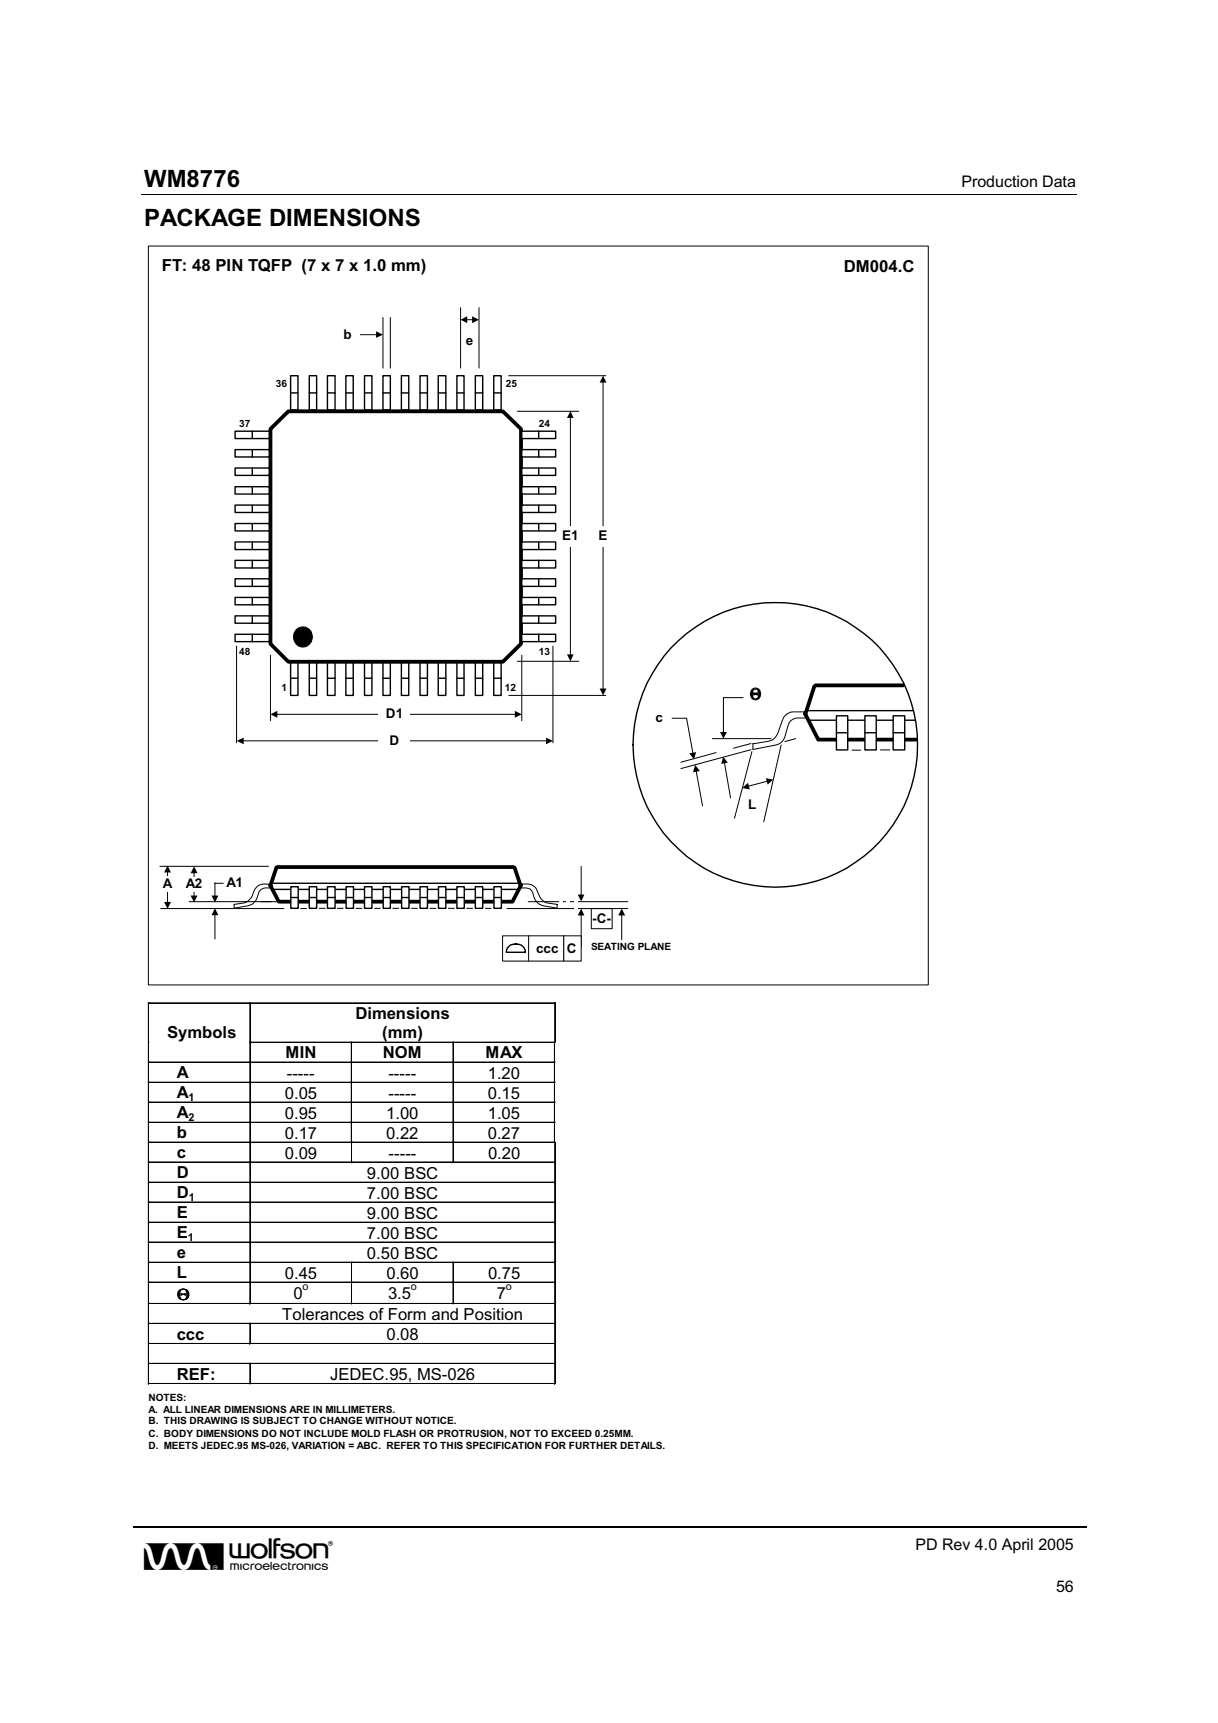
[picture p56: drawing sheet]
<svg xmlns="http://www.w3.org/2000/svg" width="210mm" height="297mm" viewBox="0 0 210 297" stroke-linecap="round" stroke-linejoin="round" font-family="sans-serif">
<defs><g id="words">
<text font-size="6.9" x="24.8" y="270.7">w</text>
<g font-size="4.1">
<text x="24.8" y="32.3">WM8776</text>
<text x="24.8" y="39">PACKAGE DIMENSIONS</text>
</g>
<g font-size="2.9">
<text x="27.9" y="46.8">FT: 48 PIN TQFP (7 x 7 x 1.0 mm)</text>
<text x="145.4" y="46.8">DM004.C</text>
<text x="129.3" y="120.6">Θ</text>
<text x="28.8" y="179">Symbols</text>
<text x="61.3" y="175.7">Dimensions</text>
<text x="65.9" y="179">(mm)</text>
<text x="30.5" y="185.9">A</text>
<text x="49.2" y="182.5">MIN</text>
<text x="49.4" y="186">-----</text>
<text x="66" y="182.5">NOM</text>
<text x="66.9" y="186">-----</text>
<text x="83.7" y="182.5">MAX</text>
<text x="84.1" y="186">1.20</text>
<text x="30.5" y="189.4">A</text>
<text x="49.1" y="189.4">0.05</text>
<text x="66.9" y="189.4">-----</text>
<text x="84.1" y="189.4">0.15</text>
<text x="30.5" y="192.8">A</text>
<text x="30.5" y="196.3">b</text>
<text x="49.1" y="192.9">0.95</text>
<text x="49.1" y="196.3">0.17</text>
<text x="66.5" y="192.9">1.00</text>
<text x="66.5" y="196.3">0.22</text>
<text x="84.1" y="192.9">1.05</text>
<text x="84.1" y="196.3">0.27</text>
<text x="30.5" y="199.7">c</text>
<text x="30.5" y="203.2">D</text>
<text x="49.1" y="199.8">0.09</text>
<text x="63.2" y="203.2">9.00 BSC</text>
<text x="67" y="199.8">-----</text>
<text x="84.1" y="199.8">0.20</text>
<text x="30.5" y="206.6">D</text>
<text x="63.2" y="206.6">7.00 BSC</text>
<text x="30.5" y="210.1">E</text>
<text x="30.5" y="213.5">E</text>
<text x="63.2" y="213.5">7.00 BSC</text>
<text x="63.2" y="210.1">9.00 BSC</text>
<text x="30.5" y="217">e</text>
<text x="30.5" y="220.4">L</text>
<text x="49.1" y="220.4">0.45</text>
<text x="63.2" y="217">0.50 BSC</text>
<text x="66.6" y="220.4">0.60</text>
<text x="84.1" y="220.4">0.75</text>
<text x="30.6" y="224.1">Θ</text>
<text x="48.6" y="227.5">Tolerances of Form and Position</text>
<text x="50.6" y="223.9">0</text>
<text x="66.9" y="223.9">3.5</text>
<text x="85.6" y="223.9">7</text>
<text x="30.5" y="230.9">ccc</text>
<text x="66.6" y="231">0.08</text>
<text x="30.5" y="237.8">REF:</text>
<text x="56.9" y="237.9">JEDEC.95, MS-026</text>
</g>
<g font-size="2.8">
<text x="165.7" y="32.3">Production Data</text>
<text x="157.8" y="267.3">PD Rev 4.0 April 2005</text>
<text x="182" y="274.5">56</text>
</g>
<g font-size="2.3">
<text x="59.2" y="58.4">b</text>
<text x="80.3" y="59.6">e</text>
<text x="96.9" y="93.2">E1</text>
<text x="103.2" y="93.2">E</text>
<text x="66.5" y="123.8">D1</text>
<text x="112.9" y="124.5">c</text>
<text x="67.1" y="128.4">D</text>
<text x="128.9" y="139.4">L</text>
<text x="28.1" y="153.2">A</text>
<text x="32" y="153.1">A2</text>
<text x="39" y="153">A1</text>
<text x="102.1" y="159.2">-C-</text>
<text x="92.4" y="164.4">ccc</text>
<text x="97.7" y="164.3">C</text>
</g>
<g font-size="1.9">
<text x="32.5" y="189.7">1</text>
<text x="32.5" y="193.2">2</text>
<text x="32.6" y="207">1</text>
<text x="32.4" y="213.9">1</text>
<text x="52.2" y="222.4">o</text>
<text x="70.8" y="222.4">o</text>
<text x="87.2" y="222.4">o</text>
</g>
<g font-size="1.7">
<text x="47.5" y="66.8">36</text>
<text x="87.2" y="66.8">25</text>
<text x="41.2" y="73.7">37</text>
<text x="92.9" y="73.7">24</text>
<text x="41.2" y="112.9">48</text>
<text x="92.9" y="112.9">13</text>
<text x="48.5" y="119">1</text>
<text x="87" y="119">12</text>
<text x="101.9" y="163.8">SEATING PLANE</text>
<text x="25.6" y="241.5">NOTES:</text>
<text x="25.6" y="243.5">A. ALL LINEAR DIMENSIONS ARE IN MILLIMETERS.</text>
<text x="25.6" y="245.6">B. THIS DRAWING IS SUBJECT TO CHANGE WITHOUT NOTICE.</text>
<text x="25.6" y="247.6">C. BODY DIMENSIONS DO NOT INCLUDE MOLD FLASH OR PROTRUSION, NOT TO EXCEED 0.25MM.</text>
<text x="25.6" y="249.7">D. MEETS JEDEC.95 MS-026, VARIATION = ABC. REFER TO THIS SPECIFICATION FOR FURTHER DETAILS.</text>
</g>
</g></defs>
<g fill="none" stroke="#000" stroke-width=".17">
<path d="M24.3 33.6h161.2M25.6 42.4h134.4v127.4h-134.4zM37 157.6v4.3M87.4 156.6h20.8M25.6 179.7h.1M25.6 173v6.7M25.6 179.8v3.3M25.7 173h17.4M43.1 172.9v51.9M43.1 179.7h52.6M43.1 173v6.7M43.1 179.8v3.3"/>
<path d="M43.2 173h52.4M43.2 179.7h17.3M60.5 179.7v17.3M60.6 179.8v3.3M60.7 179.7h17.4M78.1 179.7v20.8M78.1 179.8v3.3M78.2 179.7h17.3M95.5 179.7v17.3M95.6 172.9v6.8M95.6 179.8v3.3M95.7 173v6.7"/>
<path d="M95.7 172.9h-70.1v65.7M25.6 183.1h70.1M25.6 186.6h70.1M25.6 190h70.1M25.6 193.5h70.1M25.6 196.9h70.1M25.6 183.2v3.4M25.6 186.7v3.3M25.6 190.1v3.3M25.6 193.6v3.3M25.6 197v3.3M25.7 183.2h17.4"/>
<path d="M25.7 186.6h17.4M25.7 190.1h17.4M25.7 193.5h17.4M25.7 197h17.4M43.1 183.2v3.4M43.1 186.7v3.3M43.1 190.1v3.3M43.1 193.6v3.3M43.1 197v3.3M43.2 183.2h17.3M43.2 186.6h17.3M43.2 190.1h17.3"/>
<path d="M43.2 193.5h17.3M43.2 197h17.3M60.6 197v3.5M60.6 183.2v3.4M60.6 186.7v3.3M60.6 190.1v3.3M60.6 193.6v3.3M60.7 183.2h17.4M60.7 186.6h17.4M60.7 190.1h17.4M60.7 193.5h17.4M60.7 196.9l-.1 3.4"/>
<path d="M60.8 197h17.3M78.1 183.2v3.4M78.1 186.7v3.3M78.1 190.1v3.3M78.1 193.6v3.3M78.1 197v3.3M78.2 183.2h17.3M78.2 186.6h17.3M78.2 190.1h17.3M78.2 193.5h17.3M78.2 196.9v.1M78.3 197h17.2"/>
<path d="M95.6 197v41.6M95.6 183.2v3.4M95.6 186.7v3.3M95.6 190.1v3.3M95.6 193.6v3.3M95.7 197v3.3M25.6 200.3h70.1M25.6 203.8h70.1M25.6 207.2h70.1M25.6 210.7h70.1M25.6 214.1h70.1M25.6 217.6h70.1"/>
<path d="M25.6 200.5v3.3M25.6 203.9v3.3M25.6 207.4v3.3M25.6 210.8v3.3M25.6 214.3v3.3M25.6 217.7v3.3M25.7 200.4h17.4M25.7 203.9h17.4M25.7 207.3h17.4M25.7 210.8h17.4M25.7 214.2h17.4M25.7 217.7h17.4"/>
<path d="M43.1 200.5v3.3M43.1 203.9v3.3M43.1 207.4v3.3M43.1 210.8v3.3M43.1 214.3v3.3M43.1 217.7v3.3M43.2 200.4h17.4M43.2 203.9h52.4M43.2 207.3h52.4M43.2 210.8h52.4M43.2 214.2h52.4M43.2 217.7h17.4"/>
<path d="M60.6 217.6v7.2M60.6 217.7v3.3M60.7 200.4h17.4M60.7 217.7h17.4M78.1 217.6v7.2M78.1 217.7v3.3M78.2 200.4h17.4M78.2 217.7h17.4M95.7 200.5v3.3M95.7 203.9v3.3M95.7 207.4v3.3M95.7 210.8v3.3"/>
<path d="M95.7 214.3v3.3M95.7 217.7v3.3M25.6 221h70.1M25.6 224.7h70.1M25.6 228.1h70.1M25.6 231.6h70.1M25.6 235h70.1M25.6 238.5h70.1M25.6 221.2v3.5M25.6 224.8v3.3M25.6 228.3v3.3M25.6 231.7v3.3"/>
<path d="M25.6 235.2v3.3M25.7 221.1h17.4M25.7 224.8h17.3M25.7 228.2h17.3M25.7 231.7h17.3M25.7 235.1h17.3M25.7 238.6h17.4M43 224.7v.1M43 228.1v.2M43 231.6v.1M43 235v.2M43.1 228.1v3.6"/>
<path d="M43.1 235v3.6M43.1 221.2v3.5M43.1 228.3v3.3M43.1 235.2v3.3M43.2 221.1h17.4M43.2 224.8h17.4M43.2 228.2h52.4M43.2 231.7h52.4M43.2 235.1h52.4M43.2 238.6h52.4M60.6 221.2v3.5M60.7 221.1h17.4"/>
<path d="M60.7 224.8h17.4M78.1 221.2v3.5M78.2 221.1h17.4M78.2 224.8h17.4M95.7 221.2v3.5M95.7 224.8v3.3M95.7 228.3v3.3M95.7 231.7v3.3M95.7 235.2v3.3"/>
</g>
<path d="M23 263.3h82.1M105.4 263.3h81.9" fill="none" stroke="#000" stroke-width=".3"/>
<g fill="#000">
<path d="M25.6 172.9h.1v.1h-.1zM25.6 179.7h.1v.1h-.1zM43.1 172.9h.1v.1h-.1zM43.1 179.7h.1v.1h-.1zM60.5 179.7h.2v.1h-.2zM78.1 179.7h.1v.1h-.1zM95.5 179.7h.2v.1h-.2zM95.6 172.9h.1v.1h-.1zM25.6 183.1h.1v.1h-.1zM25.6 186.6h.1v.1h-.1zM25.6 190h.1v.1h-.1zM25.6 193.4h.1v.2h-.1z"/>
<path d="M25.6 196.9h.1v.1h-.1zM43.1 183.1h.1v.1h-.1zM43.1 186.6h.1v.1h-.1zM43.1 190h.1v.1h-.1zM43.1 193.4h.1v.2h-.1zM43.1 196.9h.1v.1h-.1zM60.5 183.1h.2v.1h-.2zM60.5 186.6h.2v.1h-.2zM60.5 190h.2v.1h-.2zM60.5 193.4h.2v.2h-.2zM60.5 196.9h.2v.1h-.2zM60.7 196.9h.1v.1h-.1z"/>
<path d="M78.1 183.1h.1v.1h-.1zM78.1 186.6h.1v.1h-.1zM78.1 190h.1v.1h-.1zM78.1 193.4h.1v.2h-.1zM78.1 196.9h.1v.1h-.1zM78.2 196.9h.1v.1h-.1zM95.5 183.1h.2v.1h-.2zM95.5 186.6h.2v.1h-.2zM95.5 190h.2v.1h-.2zM95.5 193.4h.2v.2h-.2zM95.5 196.9h.2v.1h-.2zM25.6 200.3h.1v.2h-.1z"/>
<path d="M25.6 203.8h.1v.1h-.1zM25.6 207.2h.1v.2h-.1zM25.6 210.7h.1v.1h-.1zM25.6 214.1h.1v.2h-.1zM25.6 217.6h.1v.1h-.1zM43.1 200.3h.1v.2h-.1zM43.1 203.8h.1v.1h-.1zM43.1 207.2h.1v.2h-.1zM43.1 210.7h.1v.1h-.1zM43.1 214.1h.1v.2h-.1zM43.1 217.6h.1v.1h-.1zM60.6 200.3h.1v.2h-.1z"/>
<path d="M60.6 217.6h.1v.1h-.1zM78.1 200.3h.1v.2h-.1zM78.1 217.6h.1v.1h-.1zM95.6 200.3h.1v.2h-.1zM95.6 203.8h.1v.1h-.1zM95.6 207.2h.1v.2h-.1zM95.6 210.7h.1v.1h-.1zM95.6 214.1h.1v.2h-.1zM95.6 217.6h.1v.1h-.1zM25.6 221h.1v.2h-.1zM25.6 224.7h.1v.1h-.1zM25.6 228.1h.1v.2h-.1z"/>
<path d="M25.6 231.6h.1v.1h-.1zM25.6 235h.1v.2h-.1zM25.6 238.5h.1v.1h-.1zM43 224.7h.1v.1h-.1zM43 228.1h.1v.2h-.1zM43 231.6h.1v.1h-.1zM43 235h.1v.2h-.1zM43.1 221h.1v.2h-.1zM43.1 224.7h.1v.1h-.1zM43.1 228.1h.1v.2h-.1zM43.1 231.6h.1v.1h-.1zM43.1 235h.1v.2h-.1z"/>
<path d="M43.1 238.5h.1v.1h-.1zM60.6 221h.1v.2h-.1zM60.6 224.7h.1v.1h-.1zM78.1 221h.1v.2h-.1zM78.1 224.7h.1v.1h-.1zM95.6 221h.1v.2h-.1zM95.6 224.7h.1v.1h-.1zM95.6 228.1h.1v.2h-.1zM95.6 231.6h.1v.1h-.1zM95.6 235h.1v.2h-.1zM95.6 238.5h.1v.1h-.1zM105.1 263.1h.3v.3h-.3z"/>
</g>
<path d="M37 156.6l.6 1.2h-1.2z" fill="#000"/>
<path d="M53.3 114h1.3v5.9h-1.3z" fill-rule="evenodd" fill="#fff" stroke="#000" stroke-width=".24"/>
<path d="M53.3 116.9h1.3" fill="none" stroke="#000" stroke-width=".24"/>
<path d="M56.4 114h1.3v5.9h-1.3z" fill-rule="evenodd" fill="#fff" stroke="#000" stroke-width=".24"/>
<path d="M56.4 116.9h1.3" fill="none" stroke="#000" stroke-width=".24"/>
<path d="M50.1 114h1.2v5.9h-1.2z" fill-rule="evenodd" fill="#fff" stroke="#000" stroke-width=".24"/>
<path d="M50.1 116.9h1.2" fill="none" stroke="#000" stroke-width=".24"/>
<path d="M62.8 114h1.3v5.9h-1.3z" fill-rule="evenodd" fill="#fff" stroke="#000" stroke-width=".24"/>
<path d="M62.8 116.9h1.3" fill="none" stroke="#000" stroke-width=".24"/>
<path d="M66 114h1.3v5.9h-1.3z" fill-rule="evenodd" fill="#fff" stroke="#000" stroke-width=".24"/>
<path d="M66 116.9h1.3" fill="none" stroke="#000" stroke-width=".24"/>
<path d="M59.6 114h1.3v5.9h-1.3z" fill-rule="evenodd" fill="#fff" stroke="#000" stroke-width=".24"/>
<path d="M59.6 116.9h1.3" fill="none" stroke="#000" stroke-width=".24"/>
<path d="M72.4 114h1.3v5.9h-1.3z" fill-rule="evenodd" fill="#fff" stroke="#000" stroke-width=".24"/>
<path d="M72.4 116.9h1.3" fill="none" stroke="#000" stroke-width=".24"/>
<path d="M75.5 114h1.3v5.9h-1.3z" fill-rule="evenodd" fill="#fff" stroke="#000" stroke-width=".24"/>
<path d="M75.5 116.9h1.3" fill="none" stroke="#000" stroke-width=".24"/>
<path d="M69.2 114h1.2v5.9h-1.2z" fill-rule="evenodd" fill="#fff" stroke="#000" stroke-width=".24"/>
<path d="M69.2 116.9h1.2" fill="none" stroke="#000" stroke-width=".24"/>
<path d="M81.9 114h1.3v5.9h-1.3z" fill-rule="evenodd" fill="#fff" stroke="#000" stroke-width=".24"/>
<path d="M81.9 116.9h1.3" fill="none" stroke="#000" stroke-width=".24"/>
<path d="M85.1 114h1.3v5.9h-1.3z" fill-rule="evenodd" fill="#fff" stroke="#000" stroke-width=".24"/>
<path d="M85.1 116.9h1.3" fill="none" stroke="#000" stroke-width=".24"/>
<path d="M78.7 114h1.3v5.9h-1.3z" fill-rule="evenodd" fill="#fff" stroke="#000" stroke-width=".24"/>
<path d="M78.7 116.9h1.3" fill="none" stroke="#000" stroke-width=".24"/>
<path d="M79 57h3.6v3.5h-3.6z" fill-rule="evenodd" fill="#fff" stroke="#000" stroke-width=".17"/>
<path d="M78.9 56.7h4.1v4.3h-4.1z" fill-rule="evenodd" fill="#fff" stroke="#fff" stroke-width=".24"/>
<path d="M62 57.7h3M66 54.7v8.8M67.3 54.7v8.8M79.4 53v10.5M80.4 55.1h1.1M82.5 53v10.5" fill="none" stroke="#000" stroke-width=".17"/>
<g fill="#000">
<path d="M64.8 57.1l1.2 .6-1.2 .6z"/>
<path d="M81.4 54.5v1.2l1.1-.6zM79.4 55.1l1.1 .6v-1.2z" fill-rule="evenodd"/>
</g>
<path d="M57.9 56h4.1v3.4h-4.1z" fill-rule="evenodd" fill="#fff"/>
<path d="M46.6 74l3.1-3.1h37l3.1 3.1v37l-3.1 3.1h-37l-3.1-3.1z" fill-rule="evenodd" fill="#fff" stroke="#000" stroke-width=".65"/>
<path d="M51.1 108.5a1.69 1.69 0 0 1 2.7 1.1 1.69 1.69 0 0 1-2.4 1.7 1.87 1.87 0 0 1-.3-2.8z" fill-rule="evenodd" fill="#000" stroke="#000" stroke-width=".17"/>
<path d="M46.6 112.9v11.3M89.9 112.9v11.3M47.6 123.1h41.3" fill="none" stroke="#000" stroke-width=".17"/>
<path d="M88.7 122.6v1.1l1.2-.6zM46.6 123.1l1.2 .6v-1.1z" fill-rule="evenodd" fill="#000"/>
<path d="M65.3 121.4h5.4v3.5h-5.4z" fill-rule="evenodd" fill="#fff"/>
<path d="M40.8 111.4v16.7M95.3 111.4v16.7M41.8 127.7h52.4" fill="none" stroke="#000" stroke-width=".17"/>
<path d="M94.1 127.2v1.1l1.2-.6zM40.8 127.7l1.2 .6v-1.1z" fill-rule="evenodd" fill="#000"/>
<path d="M65.3 126h5.4v3.5h-5.4z" fill-rule="evenodd" fill="#fff"/>
<path d="M89.2 70.9h10.5M98.3 71.9v41.1M89.2 114h10.5" fill="none" stroke="#000" stroke-width=".17"/>
<path d="M98.3 70.9l-.6 1.2h1.1zM97.7 112.8l.6 1.2 .5-1.2z" fill-rule="evenodd" fill="#000"/>
<path d="M95.7 90.7h5.2v3.5h-5.2z" fill-rule="evenodd" fill="#fff"/>
<path d="M87.7 64.8h16.7M103.9 65.8v53M87.7 119.9h16.7" fill="none" stroke="#000" stroke-width=".17"/>
<path d="M103.9 64.8l-.6 1.2h1.2zM103.3 118.7l.6 1.2 .6-1.2z" fill-rule="evenodd" fill="#000"/>
<path d="M101.6 90.7h4.7v3.5h-4.7z" fill-rule="evenodd" fill="#fff"/>
<path d="M53.3 64.8h1.3v5.9h-1.3z" fill-rule="evenodd" fill="#fff" stroke="#000" stroke-width=".24"/>
<path d="M53.3 67.7h1.3" fill="none" stroke="#000" stroke-width=".24"/>
<path d="M56.4 64.8h1.3v5.9h-1.3z" fill-rule="evenodd" fill="#fff" stroke="#000" stroke-width=".24"/>
<path d="M56.4 67.7h1.3" fill="none" stroke="#000" stroke-width=".24"/>
<path d="M50.1 64.8h1.2v5.9h-1.2z" fill-rule="evenodd" fill="#fff" stroke="#000" stroke-width=".24"/>
<path d="M50.1 67.7h1.2" fill="none" stroke="#000" stroke-width=".24"/>
<path d="M62.8 64.8h1.3v5.9h-1.3z" fill-rule="evenodd" fill="#fff" stroke="#000" stroke-width=".24"/>
<path d="M62.8 67.7h1.3" fill="none" stroke="#000" stroke-width=".24"/>
<path d="M66 64.8h1.3v5.9h-1.3z" fill-rule="evenodd" fill="#fff" stroke="#000" stroke-width=".24"/>
<path d="M66 67.7h1.3" fill="none" stroke="#000" stroke-width=".24"/>
<path d="M59.6 64.8h1.3v5.9h-1.3z" fill-rule="evenodd" fill="#fff" stroke="#000" stroke-width=".24"/>
<path d="M59.6 67.7h1.3" fill="none" stroke="#000" stroke-width=".24"/>
<path d="M72.4 64.8h1.3v5.9h-1.3z" fill-rule="evenodd" fill="#fff" stroke="#000" stroke-width=".24"/>
<path d="M72.4 67.7h1.3" fill="none" stroke="#000" stroke-width=".24"/>
<path d="M75.5 64.8h1.3v5.9h-1.3z" fill-rule="evenodd" fill="#fff" stroke="#000" stroke-width=".24"/>
<path d="M75.5 67.7h1.3" fill="none" stroke="#000" stroke-width=".24"/>
<path d="M69.2 64.8h1.2v5.9h-1.2z" fill-rule="evenodd" fill="#fff" stroke="#000" stroke-width=".24"/>
<path d="M69.2 67.7h1.2" fill="none" stroke="#000" stroke-width=".24"/>
<path d="M81.9 64.8h1.3v5.9h-1.3z" fill-rule="evenodd" fill="#fff" stroke="#000" stroke-width=".24"/>
<path d="M81.9 67.7h1.3" fill="none" stroke="#000" stroke-width=".24"/>
<path d="M85.1 64.8h1.3v5.9h-1.3z" fill-rule="evenodd" fill="#fff" stroke="#000" stroke-width=".24"/>
<path d="M85.1 67.7h1.3" fill="none" stroke="#000" stroke-width=".24"/>
<path d="M78.7 64.8h1.3v5.9h-1.3z" fill-rule="evenodd" fill="#fff" stroke="#000" stroke-width=".24"/>
<path d="M78.7 67.7h1.3" fill="none" stroke="#000" stroke-width=".24"/>
<path d="M89.9 106.2h5.9v1.2h-5.9z" fill-rule="evenodd" fill="#fff" stroke="#000" stroke-width=".24"/>
<path d="M92.8 106.2v1.2" fill="none" stroke="#000" stroke-width=".24"/>
<path d="M89.9 103h5.9v1.3h-5.9z" fill-rule="evenodd" fill="#fff" stroke="#000" stroke-width=".24"/>
<path d="M92.8 103v1.3" fill="none" stroke="#000" stroke-width=".24"/>
<path d="M89.9 109.3h5.9v1.3h-5.9z" fill-rule="evenodd" fill="#fff" stroke="#000" stroke-width=".24"/>
<path d="M92.8 109.3v1.3" fill="none" stroke="#000" stroke-width=".24"/>
<path d="M89.9 96.6h5.9v1.3h-5.9z" fill-rule="evenodd" fill="#fff" stroke="#000" stroke-width=".24"/>
<path d="M92.8 96.6v1.3" fill="none" stroke="#000" stroke-width=".24"/>
<path d="M89.9 93.4h5.9v1.3h-5.9z" fill-rule="evenodd" fill="#fff" stroke="#000" stroke-width=".24"/>
<path d="M92.8 93.4v1.3" fill="none" stroke="#000" stroke-width=".24"/>
<path d="M89.9 99.8h5.9v1.3h-5.9z" fill-rule="evenodd" fill="#fff" stroke="#000" stroke-width=".24"/>
<path d="M92.8 99.8v1.3" fill="none" stroke="#000" stroke-width=".24"/>
<path d="M89.9 87.1h5.9v1.2h-5.9z" fill-rule="evenodd" fill="#fff" stroke="#000" stroke-width=".24"/>
<path d="M92.8 87.1v1.2" fill="none" stroke="#000" stroke-width=".24"/>
<path d="M89.9 83.9h5.9v1.3h-5.9z" fill-rule="evenodd" fill="#fff" stroke="#000" stroke-width=".24"/>
<path d="M92.8 83.9v1.3" fill="none" stroke="#000" stroke-width=".24"/>
<path d="M89.9 90.3h5.9v1.2h-5.9z" fill-rule="evenodd" fill="#fff" stroke="#000" stroke-width=".24"/>
<path d="M92.8 90.3v1.2" fill="none" stroke="#000" stroke-width=".24"/>
<path d="M89.9 77.5h5.9v1.3h-5.9z" fill-rule="evenodd" fill="#fff" stroke="#000" stroke-width=".24"/>
<path d="M92.8 77.5v1.3" fill="none" stroke="#000" stroke-width=".24"/>
<path d="M89.9 74.3h5.9v1.3h-5.9z" fill-rule="evenodd" fill="#fff" stroke="#000" stroke-width=".24"/>
<path d="M92.8 74.3v1.3" fill="none" stroke="#000" stroke-width=".24"/>
<path d="M89.9 80.7h5.9v1.3h-5.9z" fill-rule="evenodd" fill="#fff" stroke="#000" stroke-width=".24"/>
<path d="M92.8 80.7v1.3" fill="none" stroke="#000" stroke-width=".24"/>
<path d="M40.5 106.2h5.9v1.2h-5.9z" fill-rule="evenodd" fill="#fff" stroke="#000" stroke-width=".24"/>
<path d="M43.5 106.2v1.2" fill="none" stroke="#000" stroke-width=".24"/>
<path d="M40.5 103h5.9v1.3h-5.9z" fill-rule="evenodd" fill="#fff" stroke="#000" stroke-width=".24"/>
<path d="M43.5 103v1.3" fill="none" stroke="#000" stroke-width=".24"/>
<path d="M40.5 109.3h5.9v1.3h-5.9z" fill-rule="evenodd" fill="#fff" stroke="#000" stroke-width=".24"/>
<path d="M43.5 109.3v1.3" fill="none" stroke="#000" stroke-width=".24"/>
<path d="M40.5 96.6h5.9v1.3h-5.9z" fill-rule="evenodd" fill="#fff" stroke="#000" stroke-width=".24"/>
<path d="M43.5 96.6v1.3" fill="none" stroke="#000" stroke-width=".24"/>
<path d="M40.5 93.4h5.9v1.3h-5.9z" fill-rule="evenodd" fill="#fff" stroke="#000" stroke-width=".24"/>
<path d="M43.5 93.4v1.3" fill="none" stroke="#000" stroke-width=".24"/>
<path d="M40.5 99.8h5.9v1.3h-5.9z" fill-rule="evenodd" fill="#fff" stroke="#000" stroke-width=".24"/>
<path d="M43.5 99.8v1.3" fill="none" stroke="#000" stroke-width=".24"/>
<path d="M40.5 87.1h5.9v1.2h-5.9z" fill-rule="evenodd" fill="#fff" stroke="#000" stroke-width=".24"/>
<path d="M43.5 87.1v1.2" fill="none" stroke="#000" stroke-width=".24"/>
<path d="M40.5 83.9h5.9v1.3h-5.9z" fill-rule="evenodd" fill="#fff" stroke="#000" stroke-width=".24"/>
<path d="M43.5 83.9v1.3" fill="none" stroke="#000" stroke-width=".24"/>
<path d="M40.5 90.3h5.9v1.2h-5.9z" fill-rule="evenodd" fill="#fff" stroke="#000" stroke-width=".24"/>
<path d="M43.5 90.3v1.2" fill="none" stroke="#000" stroke-width=".24"/>
<path d="M40.5 77.5h5.9v1.3h-5.9z" fill-rule="evenodd" fill="#fff" stroke="#000" stroke-width=".24"/>
<path d="M43.5 77.5v1.3" fill="none" stroke="#000" stroke-width=".24"/>
<path d="M40.5 74.3h5.9v1.3h-5.9z" fill-rule="evenodd" fill="#fff" stroke="#000" stroke-width=".24"/>
<path d="M43.5 74.3v1.3" fill="none" stroke="#000" stroke-width=".24"/>
<path d="M40.5 80.7h5.9v1.3h-5.9z" fill-rule="evenodd" fill="#fff" stroke="#000" stroke-width=".24"/>
<path d="M43.5 80.7v1.3" fill="none" stroke="#000" stroke-width=".24"/>
<path d="M27.6 149.4h18.7M27.7 156.6h21.2M28.9 150.2v5.5M100.2 149.4v4.9" fill="none" stroke="#000" stroke-width=".17"/>
<g fill="#000">
<path d="M99.6 154.2h1.1l-.5 1.2z"/>
<path d="M28.9 149.2l-.6 1.2h1.2zM28.3 155.5l.6 1.2 .6-1.2z" fill-rule="evenodd"/>
</g>
<path d="M26.8 151.2h4.1v2.6h-4.1z" fill-rule="evenodd" fill="#fff"/>
<path d="M32.6 155.4h14.1M33.4 150.4v4.2M91 155.4h17.2" fill="none" stroke="#000" stroke-width=".17"/>
<path d="M33.4 149.4l-.5 1.1h1.1zM32.9 154.4l.5 1.2 .6-1.2z" fill-rule="evenodd" fill="#000"/>
<g fill="#fff">
<path d="M98.8 154.5h.7v2.1h-.7z" fill-rule="evenodd"/>
<path d="M30.6 151.2h5.6v2.5h-5.6z" fill-rule="evenodd"/>
</g>
<path d="M37 152.3h1.5M37 152.1v2.5M100.2 157.7v5.5M107.1 157.7v4.3" fill="none" stroke="#000" stroke-width=".17"/>
<path d="M36.4 154.4h1.2l-.6 1.2zM100.2 156.6l.5 1.2h-1.1zM107.1 156.6l.6 1.2h-1.1z" fill="#000"/>
<path d="M86.6 161.3h10.6v4.4h-10.6z" fill-rule="evenodd" fill="#fff" stroke="#000" stroke-width=".17"/>
<path d="M91.1 161.3v4.4" fill="none" stroke="#000" stroke-width=".17"/>
<path d="M88.7 162.8h.2a1.37 1.37 0 0 0-1.7 1.4M89 162.8h-.1a1.37 1.37 0 0 1 1.6 1.4h-3.2" fill="none" stroke="#000" stroke-width=".24"/>
<path d="M97.2 161.3h3v4.4h-3z" fill-rule="evenodd" fill="#fff" stroke="#000" stroke-width=".17"/>
<path d="M40.3 155.9v.7M45 155.4h12.7M46.6 153.1a1.7 1.7 0 0 0-2.3 1.6 1.96 1.96 0 0 1-1.6 1.5l-2.3 .3M46.6 152.4a2.44 2.44 0 0 0-2.6 .8l-.2 .3a2.55 2.55 0 0 1-2 2.2l-1.4 .2M51.8 156.6h1M89.8 152.4a2.67 2.67 0 0 1 2.6 .7l.1 .4a2.99 2.99 0 0 0 1.6 2.1l1.9 .3v.6M89.8 153.1a1.67 1.67 0 0 1 2 .8 2.46 2.46 0 0 0 1.8 2.3l2.3 .3M101.9 156.6h3.6v3.5h-3.6z" fill="none" stroke="#000" stroke-width=".17"/>
<path d="M46.6 152.3h42.8M47 153.3h42.2" fill="none" stroke="#000" stroke-width=".24"/>
<path d="M46.6 152.6l1.4 2.8M47.6 149.6l-1 3.1M47.8 149.5h40.7M48.3 155.4h39.8M88.7 149.6l1 3.1M89.8 152.6l-1.5 2.8" fill="none" stroke="#000" stroke-width=".65"/>
<g fill="#fff">
<path d="M97.6 154.8h.7v1.5h-.7z" fill-rule="evenodd"/>
<path d="M96.4 154.8h.7v1.5h-.7z" fill-rule="evenodd"/>
</g>
<path d="M53.3 152.9h1.3v3.7h-1.3z" fill-rule="evenodd" fill="#fff" stroke="#000" stroke-width=".24"/>
<path d="M53.3 154.7h1.3" fill="none" stroke="#000" stroke-width=".24"/>
<path d="M56.4 152.9h1.3v3.7h-1.3z" fill-rule="evenodd" fill="#fff" stroke="#000" stroke-width=".24"/>
<path d="M56.4 154.7h1.3" fill="none" stroke="#000" stroke-width=".24"/>
<path d="M50.1 152.9h1.3v3.7h-1.3z" fill-rule="evenodd" fill="#fff" stroke="#000" stroke-width=".24"/>
<path d="M50.1 154.7h1.3" fill="none" stroke="#000" stroke-width=".24"/>
<path d="M62.8 152.9h1.3v3.7h-1.3z" fill-rule="evenodd" fill="#fff" stroke="#000" stroke-width=".24"/>
<path d="M62.8 154.7h1.3" fill="none" stroke="#000" stroke-width=".24"/>
<path d="M66 152.9h1.3v3.7h-1.3z" fill-rule="evenodd" fill="#fff" stroke="#000" stroke-width=".24"/>
<path d="M66 154.7h1.3" fill="none" stroke="#000" stroke-width=".24"/>
<path d="M59.6 152.9h1.3v3.7h-1.3z" fill-rule="evenodd" fill="#fff" stroke="#000" stroke-width=".24"/>
<path d="M59.6 154.7h1.3" fill="none" stroke="#000" stroke-width=".24"/>
<path d="M72.4 152.9h1.3v3.7h-1.3z" fill-rule="evenodd" fill="#fff" stroke="#000" stroke-width=".24"/>
<path d="M72.4 154.7h1.3" fill="none" stroke="#000" stroke-width=".24"/>
<path d="M75.6 152.9h1.2v3.7h-1.2z" fill-rule="evenodd" fill="#fff" stroke="#000" stroke-width=".24"/>
<path d="M75.6 154.7h1.2" fill="none" stroke="#000" stroke-width=".24"/>
<path d="M69.2 152.9h1.3v3.7h-1.3z" fill-rule="evenodd" fill="#fff" stroke="#000" stroke-width=".24"/>
<path d="M69.2 154.7h1.3" fill="none" stroke="#000" stroke-width=".24"/>
<path d="M81.9 152.9h1.3v3.7h-1.3z" fill-rule="evenodd" fill="#fff" stroke="#000" stroke-width=".24"/>
<path d="M81.9 154.7h1.3" fill="none" stroke="#000" stroke-width=".24"/>
<path d="M85.1 152.9h1.3v3.7h-1.3z" fill-rule="evenodd" fill="#fff" stroke="#000" stroke-width=".24"/>
<path d="M85.1 154.7h1.3" fill="none" stroke="#000" stroke-width=".24"/>
<path d="M78.7 152.9h1.3v3.7h-1.3z" fill-rule="evenodd" fill="#fff" stroke="#000" stroke-width=".24"/>
<g fill="none" stroke="#000" stroke-width=".24">
<path d="M138.9 122.5h18.4M139.4 124.2h18.2M78.7 154.7h1.3"/>
<circle cx="133.6" cy="128.4" r="24.5"/>
</g>
<g fill="none" stroke="#000" stroke-width=".17">
<path d="M129.8 128.2v1M138.7 123.8a2.44 2.44 0 0 0-2.7 .8l-.7 2.4a1.99 1.99 0 0 1-1.6 1.4l-3.9 .8M138.8 122.7h-2a2.03 2.03 0 0 0-1.9 1.4l-.9 2.3a2.21 2.21 0 0 1-1.6 1.4l-2.6 .4M146.8 129.3h1.5M151.7 129.3h1.6M55 156.6h1M58.1 156.6h1M61.3 156.6h1.1M64.6 156.6h.9M67.7 156.6h1M70.9 156.6h1M74.1 156.6h1"/>
<path d="M77.3 156.6h1M80.4 156.6h1M83.7 156.6h.9"/>
</g>
<path d="M140.3 118.3l-1.5 4.8M140.5 118.2h15.2M138.7 123l2.3 4.5M141.2 127.5h16.6" fill="none" stroke="#000" stroke-width=".65"/>
<g fill="#fff" stroke="#000" stroke-width=".24">
<path d="M149.1 123.4h1.9v5.9h-1.9z" fill-rule="evenodd"/>
<path d="M153.9 123.4h2v5.9h-2z" fill-rule="evenodd"/>
<path d="M144.1 123.4h2v5.9h-2z" fill-rule="evenodd"/>
</g>
<path d="M144.1 126.3h2M149.1 126.3h1.9M153.9 126.3h2" fill="none" stroke="#000" stroke-width=".24"/>
<path d="M115.8 123.8h2.5l1.1 6.1M120 132.9l1.1 6M122.8 127.3h10.1M123.4 129.8l-6.1 1.6M124.8 131.4l1.1 6.1M128.1 120.3h-3.4v6.1M129.4 129.2l-12.1 3.3M129.4 128.2l-3 .8M129.6 129.6l-3 11.5M132.3 134.7l-3.4 .9M134.6 128.4l-3 13.3M137.1 127.3l-1.8 .5" fill="none" stroke="#000" stroke-width=".17"/>
<g fill="#000">
<path d="M119.8 131.9l.8 1-1.2 .2zM118.8 129.9l1.2-.2-.4 1.2zM124.6 130.5l.8 1-1.1 .2zM124.1 126.2h1.2l-.6 1.1z"/>
<path d="M127.9 135.8l1-.8 .3 1.1zM132 134.2l1.3 .2-1 .9z" fill-rule="evenodd"/>
</g>
<use href="#words"/>
</svg>
